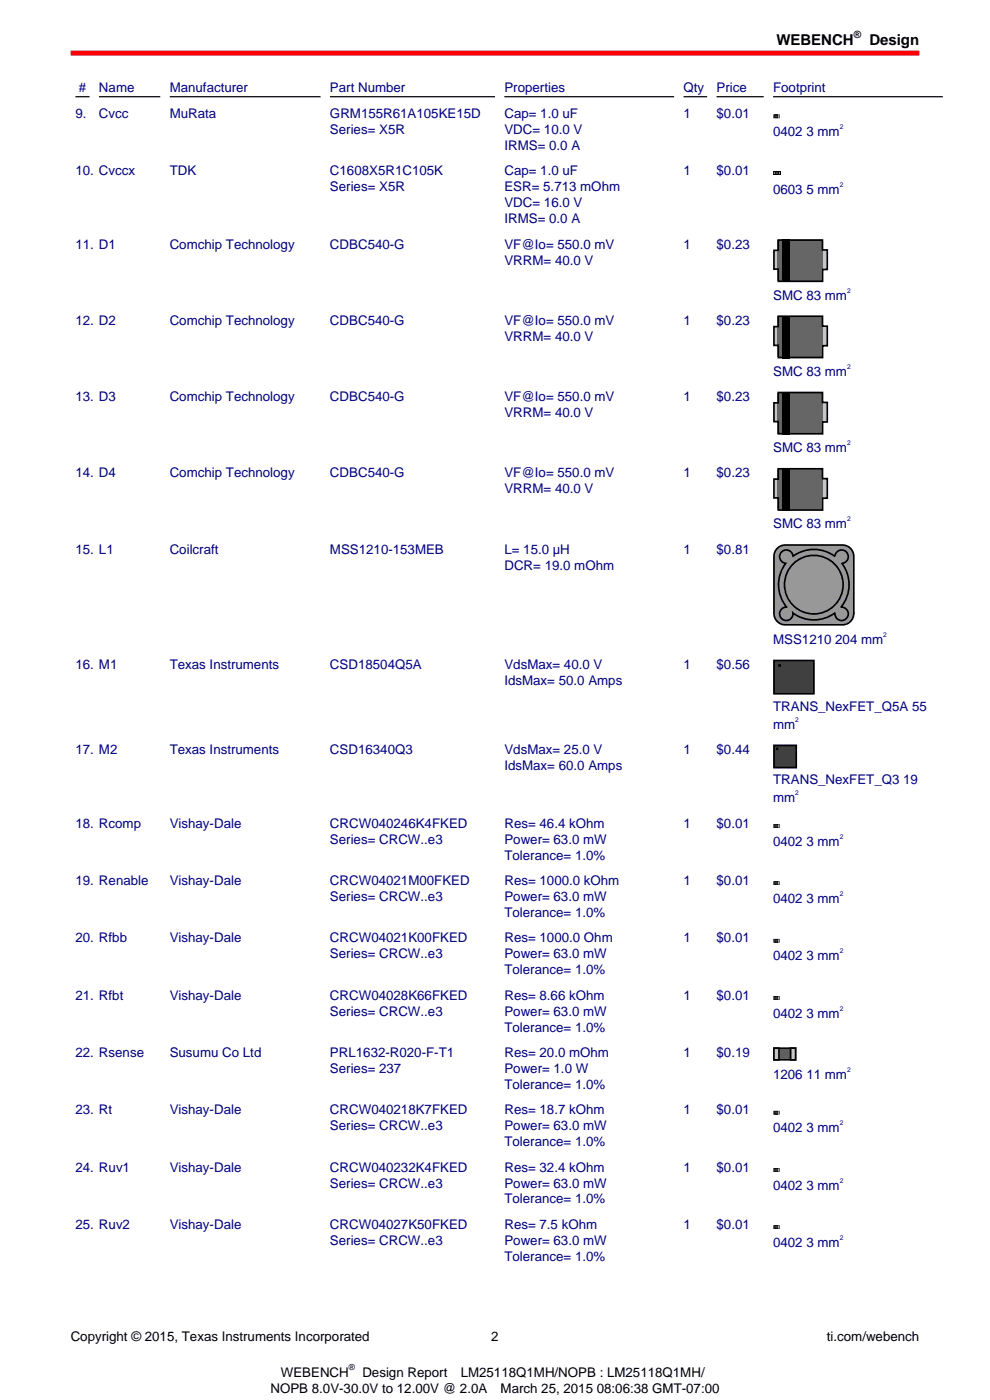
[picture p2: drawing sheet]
<svg xmlns="http://www.w3.org/2000/svg" width="210mm" height="297mm" viewBox="0 0 210 297" stroke-linecap="round" stroke-linejoin="round" font-family="sans-serif">
<defs><g id="words">
<g font-size="3.2">
<text x="164.7" y="9.6">WEBENCH</text>
<text x="184.4" y="9.6">Design</text>
</g>
<g font-size="2.8" fill="#000080">
<text x="16.7" y="19.4">#</text>
<text x="21" y="19.4">Name</text>
<text x="36" y="19.4">Manufacturer</text>
<text x="70" y="19.4">Part Number</text>
<text x="107" y="19.4">Properties</text>
<text x="145" y="19.4">Qty</text>
<text x="152" y="19.4">Price</text>
<text x="164" y="19.4">Footprint</text>
<text x="16" y="25.1">9.</text>
<text x="21" y="25.1">Cvcc</text>
<text x="36" y="25.1">MuRata</text>
<text x="70" y="25.1">GRM155R61A105KE15D</text>
<text x="70" y="28.5">Series= X5R</text>
<text x="107" y="25.1">Cap= 1.0 uF</text>
<text x="107" y="28.5">VDC= 10.0 V</text>
<text x="145" y="25.1">1</text>
<text x="152" y="25.1">$0.01</text>
<text x="164" y="28.9">0402 3 mm</text>
<text x="107" y="31.8">IRMS= 0.0 A</text>
<text x="16" y="37.2">10. Cvccx</text>
<text x="36" y="37.2">TDK</text>
<text x="70" y="37.2">C1608X5R1C105K</text>
<text x="70" y="40.6">Series= X5R</text>
<text x="107" y="37.2">Cap= 1.0 uF</text>
<text x="107" y="40.6">ESR= 5.713 mOhm</text>
<text x="145" y="37.2">1</text>
<text x="152" y="37.2">$0.01</text>
<text x="164" y="41.1">0603 5 mm</text>
<text x="107" y="44">VDC= 16.0 V</text>
<text x="107" y="47.4">IRMS= 0.0 A</text>
<text x="16" y="52.8">11. D1</text>
<text x="36" y="52.8">Comchip Technology</text>
<text x="70" y="52.8">CDBC540-G</text>
<text x="107" y="52.8">VF@Io= 550.0 mV</text>
<text x="145" y="52.8">1</text>
<text x="152" y="52.8">$0.23</text>
<text x="107" y="56.2">VRRM= 40.0 V</text>
<text x="164" y="63.6">SMC 83 mm</text>
<text x="16" y="68.9">12. D2</text>
<text x="36" y="68.9">Comchip Technology</text>
<text x="70" y="68.9">CDBC540-G</text>
<text x="107" y="68.9">VF@Io= 550.0 mV</text>
<text x="145" y="68.9">1</text>
<text x="152" y="68.9">$0.23</text>
<text x="107" y="72.3">VRRM= 40.0 V</text>
<text x="164" y="79.7">SMC 83 mm</text>
<text x="16" y="85.1">13. D3</text>
<text x="36" y="85.1">Comchip Technology</text>
<text x="70" y="85.1">CDBC540-G</text>
<text x="107" y="85.1">VF@Io= 550.0 mV</text>
<text x="107" y="88.5">VRRM= 40.0 V</text>
<text x="145" y="85.1">1</text>
<text x="152" y="85.1">$0.23</text>
<text x="164" y="95.9">SMC 83 mm</text>
<text x="16" y="101.3">14. D4</text>
<text x="36" y="101.3">Comchip Technology</text>
<text x="70" y="101.3">CDBC540-G</text>
<text x="107" y="101.3">VF@Io= 550.0 mV</text>
<text x="145" y="101.3">1</text>
<text x="152" y="101.3">$0.23</text>
<text x="107" y="104.7">VRRM= 40.0 V</text>
<text x="164" y="112.1">SMC 83 mm</text>
<text x="16" y="117.5">15. L1</text>
<text x="36" y="117.5">Coilcraft</text>
<text x="70" y="117.5">MSS1210-153MEB</text>
<text x="107" y="117.5">L= 15.0 µH</text>
<text x="145" y="117.5">1</text>
<text x="152" y="117.5">$0.81</text>
<text x="107" y="120.9">DCR= 19.0 mOhm</text>
<text x="164" y="136.6">MSS1210 204 mm</text>
<text x="16" y="142">16. M1</text>
<text x="36" y="142">Texas Instruments</text>
<text x="70" y="142">CSD18504Q5A</text>
<text x="107" y="142">VdsMax= 40.0 V</text>
<text x="145" y="142">1</text>
<text x="152" y="142">$0.56</text>
<text x="107" y="145.4">IdsMax= 50.0 Amps</text>
<text x="164" y="150.7">TRANS_NexFET_Q5A 55</text>
<text x="164" y="154.6">mm</text>
<text x="16" y="160">17. M2</text>
<text x="36" y="160">Texas Instruments</text>
<text x="70" y="160">CSD16340Q3</text>
<text x="107" y="160">VdsMax= 25.0 V</text>
<text x="145" y="160">1</text>
<text x="152" y="160">$0.44</text>
<text x="107" y="163.4">IdsMax= 60.0 Amps</text>
<text x="164" y="166.3">TRANS_NexFET_Q3 19</text>
<text x="164" y="170.2">mm</text>
<text x="16" y="175.6">18. Rcomp</text>
<text x="36" y="175.6">Vishay-Dale</text>
<text x="70" y="175.6">CRCW040246K4FKED</text>
<text x="70" y="179">Series= CRCW..e3</text>
<text x="107" y="175.6">Res= 46.4 kOhm</text>
<text x="107" y="179">Power= 63.0 mW</text>
<text x="145" y="175.6">1</text>
<text x="152" y="175.6">$0.01</text>
<text x="164" y="179.4">0402 3 mm</text>
<text x="107" y="182.4">Tolerance= 1.0%</text>
<text x="16" y="187.7">19. Renable</text>
<text x="36" y="187.7">Vishay-Dale</text>
<text x="70" y="187.7">CRCW04021M00FKED</text>
<text x="70" y="191.1">Series= CRCW..e3</text>
<text x="107" y="187.7">Res= 1000.0 kOhm</text>
<text x="107" y="191.1">Power= 63.0 mW</text>
<text x="145" y="187.7">1</text>
<text x="152" y="187.7">$0.01</text>
<text x="164" y="191.6">0402 3 mm</text>
<text x="107" y="194.5">Tolerance= 1.0%</text>
<text x="16" y="199.9">20. Rfbb</text>
<text x="36" y="199.9">Vishay-Dale</text>
<text x="70" y="199.9">CRCW04021K00FKED</text>
<text x="70" y="203.3">Series= CRCW..e3</text>
<text x="107" y="199.9">Res= 1000.0 Ohm</text>
<text x="107" y="203.3">Power= 63.0 mW</text>
<text x="145" y="199.9">1</text>
<text x="152" y="199.9">$0.01</text>
<text x="164" y="203.7">0402 3 mm</text>
<text x="107" y="206.7">Tolerance= 1.0%</text>
<text x="16" y="212.1">21. Rfbt</text>
<text x="36" y="212.1">Vishay-Dale</text>
<text x="70" y="212.1">CRCW04028K66FKED</text>
<text x="70" y="215.4">Series= CRCW..e3</text>
<text x="107" y="212.1">Res= 8.66 kOhm</text>
<text x="107" y="215.4">Power= 63.0 mW</text>
<text x="145" y="212.1">1</text>
<text x="152" y="212.1">$0.01</text>
<text x="164" y="215.9">0402 3 mm</text>
<text x="107" y="218.8">Tolerance= 1.0%</text>
<text x="16" y="224.2">22. Rsense</text>
<text x="36" y="224.2">Susumu Co Ltd</text>
<text x="70" y="224.2">PRL1632-R020-F-T1</text>
<text x="70" y="227.6">Series= 237</text>
<text x="107" y="224.2">Res= 20.0 mOhm</text>
<text x="107" y="227.6">Power= 1.0 W</text>
<text x="145" y="224.2">1</text>
<text x="152" y="224.2">$0.19</text>
<text x="107" y="231">Tolerance= 1.0%</text>
<text x="164" y="228.9">1206 11 mm</text>
<text x="16" y="236.4">23. Rt</text>
<text x="36" y="236.4">Vishay-Dale</text>
<text x="70" y="236.4">CRCW040218K7FKED</text>
<text x="70" y="239.8">Series= CRCW..e3</text>
<text x="107" y="236.4">Res= 18.7 kOhm</text>
<text x="107" y="239.8">Power= 63.0 mW</text>
<text x="145" y="236.4">1</text>
<text x="152" y="236.4">$0.01</text>
<text x="107" y="243.1">Tolerance= 1.0%</text>
<text x="164" y="240.2">0402 3 mm</text>
<text x="16" y="248.5">24. Ruv1</text>
<text x="36" y="248.5">Vishay-Dale</text>
<text x="70" y="248.5">CRCW040232K4FKED</text>
<text x="70" y="251.9">Series= CRCW..e3</text>
<text x="107" y="248.5">Res= 32.4 kOhm</text>
<text x="107" y="251.9">Power= 63.0 mW</text>
<text x="145" y="248.5">1</text>
<text x="152" y="248.5">$0.01</text>
<text x="107" y="255.3">Tolerance= 1.0%</text>
<text x="164" y="252.4">0402 3 mm</text>
<text x="16" y="260.7">25. Ruv2</text>
<text x="36" y="260.7">Vishay-Dale</text>
<text x="70" y="260.7">CRCW04027K50FKED</text>
<text x="107" y="260.7">Res= 7.5 kOhm</text>
<text x="145" y="260.7">1</text>
<text x="152" y="260.7">$0.01</text>
<text x="70" y="264.1">Series= CRCW..e3</text>
<text x="107" y="264.1">Power= 63.0 mW</text>
<text x="107" y="267.5">Tolerance= 1.0%</text>
<text x="164" y="264.5">0402 3 mm</text>
</g>
<g font-size="2.8">
<text x="15" y="284.4">Copyright © 2015, Texas Instruments Incorporated</text>
<text x="104.2" y="284.4">2</text>
<text x="175.4" y="284.4">ti.com/webench</text>
<text x="59.6" y="292">WEBENCH</text>
<text x="76.9" y="292">Design Report</text>
<text x="97.7" y="292">LM25118Q1MH/NOPB : LM25118Q1MH/</text>
<text x="57.4" y="295.4">NOPB 8.0V-30.0V to 12.00V @ 2.0A</text>
<text x="106.2" y="295.4">March 25, 2015 08:06:38 GMT-07:00</text>
</g>
<text font-size="2.1" x="181.1" y="8">®</text>
<text font-size="1.8" x="74" y="290.6">®</text>
<g font-size="1.4" fill="#000080">
<text x="178.1" y="27.4">2</text>
<text x="178.1" y="39.6">2</text>
<text x="179.7" y="62.1">2</text>
<text x="179.7" y="78.3">2</text>
<text x="179.7" y="94.4">2</text>
<text x="179.7" y="110.6">2</text>
<text x="187.4" y="135.1">2</text>
<text x="168.7" y="153.1">2</text>
<text x="168.7" y="168.7">2</text>
<text x="178.1" y="178">2</text>
<text x="178.1" y="190.1">2</text>
<text x="178.1" y="202.3">2</text>
<text x="178.1" y="214.4">2</text>
<text x="179.7" y="227.4">2</text>
<text x="178.1" y="238.7">2</text>
<text x="178.1" y="250.9">2</text>
<text x="178.1" y="263.1">2</text>
</g>
</g></defs>
<path d="M15 11.3h180" fill="none" stroke="#f00" stroke-width="1.1" stroke-linecap="butt"/>
<path d="M16 20.5h3M21 20.5h13M36 20.5h32M70 20.5h35M107 20.5h36M145 20.5h5M152 20.5h10M164 20.5h36" fill="none" stroke="#000" stroke-width=".26"/>
<path d="M164 24.4h1.4v.7h-1.4z" fill="#cbcbcb"/>
<path d="M164.4 24.4h.7v.7h-.7z" fill="#363636"/>
<g fill="#000">
<path d="M164.4 24.4h.6v.6h-.6zM164.4 24.4v.7h.7v-.7z"/>
<path d="M164.1 24.4h1.2v.6h-1.2zM164 24.4v.7h1.4v-.7z"/>
</g>
<path d="M164 36.4h1.6v.6h-1.6z" fill="#cbcbcb"/>
<path d="M164.4 36.4h.8v.6h-.8z" fill="#363636"/>
<path d="M164 36.4h1.6v.6h-1.6zM164.4 36.4h.8v.6h-.8z" fill="none" stroke="#000" stroke-width=".21"/>
<path d="M164.2 53.1h11.2v4h-11.2z" fill="#ccc"/>
<path d="M165 51h9.6v8.6h-9.6z" fill="#666"/>
<path d="M166 50.9h1.6v8.9h-1.6z" fill="#000"/>
<path d="M165.1 50.9h9.4v2.1h1v4.2h-1v2.5h-9.4v-2.6h-.9v-4h.9z" fill="none" stroke="#000" stroke-width=".35"/>
<path d="M164.2 69.3h11.2v4h-11.2z" fill="#ccc"/>
<path d="M165 67.1h9.6v8.7h-9.6z" fill="#666"/>
<path d="M166 67h1.6v9h-1.6z" fill="#000"/>
<path d="M165.1 67.1h9.4v2.1h1v4.1h-1v2.6h-9.4v-2.6h-.9v-4h.9z" fill="none" stroke="#000" stroke-width=".35"/>
<path d="M164.2 85.5h11.2v4h-11.2z" fill="#ccc"/>
<path d="M165 83.3h9.6v8.7h-9.6z" fill="#666"/>
<path d="M166 83.2h1.6v8.9h-1.6z" fill="#000"/>
<path d="M165.1 83.3h9.4v2.1h1v4.1h-1v2.5h-9.4v-2.6h-.9v-3.9h.9z" fill="none" stroke="#000" stroke-width=".35"/>
<path d="M164.2 101.6h11.2v4.1h-11.2z" fill="#ccc"/>
<path d="M165 99.5h9.6v8.6h-9.6z" fill="#666"/>
<path d="M166 99.4h1.6v8.9h-1.6z" fill="#000"/>
<path d="M165.1 99.4h9.4v2.1h1v4.2h-1v2.5h-9.4v-2.6h-.9v-4h.9z" fill="none" stroke="#000" stroke-width=".35"/>
<path d="M164.7 116.5a2.4 2.4 0 0 1 1.9-.9h12.1a2.4 2.4 0 0 1 2.4 2.4v12.2a2.4 2.4 0 0 1-2.4 2.4h-12.1a2.4 2.4 0 0 1-2.4-2.4v-12.2v-.5z" fill="#989898"/>
<g fill="none" stroke="#000" stroke-width=".35">
<path d="M164.7 116.5a2.4 2.4 0 0 1 1.9-.9h12.1a2.4 2.4 0 0 1 2.4 2.4v12.2a2.4 2.4 0 0 1-2.4 2.4h-12.1a2.4 2.4 0 0 1-2.4-2.4v-12.2v-.5zM166 116.9a1.44 1.44 0 0 1 2.2 1.1 7.5 7.5 0 0 1 8.8 0 1.45 1.45 0 0 1 1.5-1.4 1.45 1.45 0 0 1 1.4 1.4 1.45 1.45 0 0 1-1.3 1.5 7.5 7.5 0 0 1-.2 9.2 1.46 1.46 0 0 1 1.5 1.5 1.46 1.46 0 0 1-1.5 1.4 1.46 1.46 0 0 1-1.4-1.5 7.4 7.4 0 0 1-8.8-.1 1.43 1.43 0 0 1-1.3 1.6 1.43 1.43 0 0 1-1.6-1.4 1.43 1.43 0 0 1 1.5-1.4 7.5 7.5 0 0 1-.1-9.3 1.43 1.43 0 0 1-1.3-1 1.43 1.43 0 0 1 .6-1.6z"/>
<circle cx="172.6" cy="124" r="6.2"/>
</g>
<path d="M164.2 140.1h8.4v7.1h-8.4z" fill="#404040"/>
<g fill="none" stroke="#000" stroke-width=".35">
<path d="M164.2 140.1h8.4v7.1h-8.4z"/>
<circle cx="165.4" cy="141.2" r=".18"/>
</g>
<path d="M164.2 158.1h4.7v4.7h-4.7z" fill="#404040"/>
<g fill="none" stroke="#000" stroke-width=".36">
<path d="M164.2 158.1h4.7v4.7h-4.7z"/>
<circle cx="164.8" cy="158.8" r=".1"/>
</g>
<path d="M164 174.9h1.4v.7h-1.4z" fill="#cbcbcb"/>
<path d="M164.4 174.9h.7v.7h-.7z" fill="#363636"/>
<g fill="#000">
<path d="M164.4 175h.6v.5h-.6zM164.4 174.9v.7h.7v-.7z"/>
<path d="M164.1 175h1.2v.5h-1.2zM164 174.9v.7h1.4v-.7z"/>
</g>
<path d="M164 187h1.4v.7h-1.4z" fill="#cbcbcb"/>
<path d="M164.4 187h.7v.7h-.7z" fill="#363636"/>
<g fill="#000">
<path d="M164.4 187.1h.6v.6h-.6zM164.4 187v.7h.7v-.7z"/>
<path d="M164.1 187.1h1.2v.6h-1.2zM164 187v.7h1.4v-.7z"/>
</g>
<path d="M164 199.2h1.4v.7h-1.4z" fill="#cbcbcb"/>
<path d="M164.4 199.2h.7v.7h-.7z" fill="#363636"/>
<g fill="#000">
<path d="M164.4 199.3h.6v.5h-.6zM164.4 199.2v.7h.7v-.7z"/>
<path d="M164.1 199.3h1.2v.5h-1.2zM164 199.2v.7h1.4v-.7z"/>
</g>
<path d="M164 211.3h1.4v.8h-1.4z" fill="#cbcbcb"/>
<path d="M164.4 211.3h.7v.8h-.7z" fill="#363636"/>
<g fill="#000">
<path d="M164.4 211.4h.6v.6h-.6zM164.4 211.3v.8h.7v-.8z"/>
<path d="M164.1 211.4h1.2v.6h-1.2zM164 211.3v.8h1.4v-.8z"/>
</g>
<path d="M164.2 222.4h4.6v2.4h-4.6z" fill="#5b5b5b"/>
<path d="M164.2 222.4h4.6v2.4h-4.6z" fill="none" stroke="#000" stroke-width=".35"/>
<path d="M164.2 222.4h1v2.4h-1z" fill="#c6c6c6"/>
<path d="M164.2 222.4h1v2.4h-1z" fill="none" stroke="#000" stroke-width=".35"/>
<path d="M167.7 222.4h1.1v2.4h-1.1z" fill="#c6c6c6"/>
<path d="M167.7 222.4h1.1v2.4h-1.1z" fill="none" stroke="#000" stroke-width=".35"/>
<path d="M164 235.7h1.4v.7h-1.4z" fill="#cbcbcb"/>
<path d="M164.4 235.7h.7v.7h-.7z" fill="#363636"/>
<g fill="#000">
<path d="M164.4 235.8h.6v.5h-.6zM164.4 235.7v.7h.7v-.7z"/>
<path d="M164.1 235.8h1.2v.5h-1.2zM164 235.7v.7h1.4v-.7z"/>
</g>
<path d="M164 247.8h1.4v.7h-1.4z" fill="#cbcbcb"/>
<path d="M164.4 247.8h.7v.7h-.7z" fill="#363636"/>
<g fill="#000">
<path d="M164.4 247.9h.6v.5h-.6zM164.4 247.8v.7h.7v-.7z"/>
<path d="M164.1 247.9h1.2v.5h-1.2zM164 247.8v.7h1.4v-.7z"/>
</g>
<path d="M164 260h1.4v.7h-1.4z" fill="#cbcbcb"/>
<path d="M164.4 260h.7v.7h-.7z" fill="#363636"/>
<g fill="#000">
<path d="M164.4 260.1h.6v.5h-.6zM164.4 260v.7h.7v-.7z"/>
<path d="M164.1 260.1h1.2v.5h-1.2zM164 260v.7h1.4v-.7z"/>
</g>
<use href="#words"/>
</svg>
